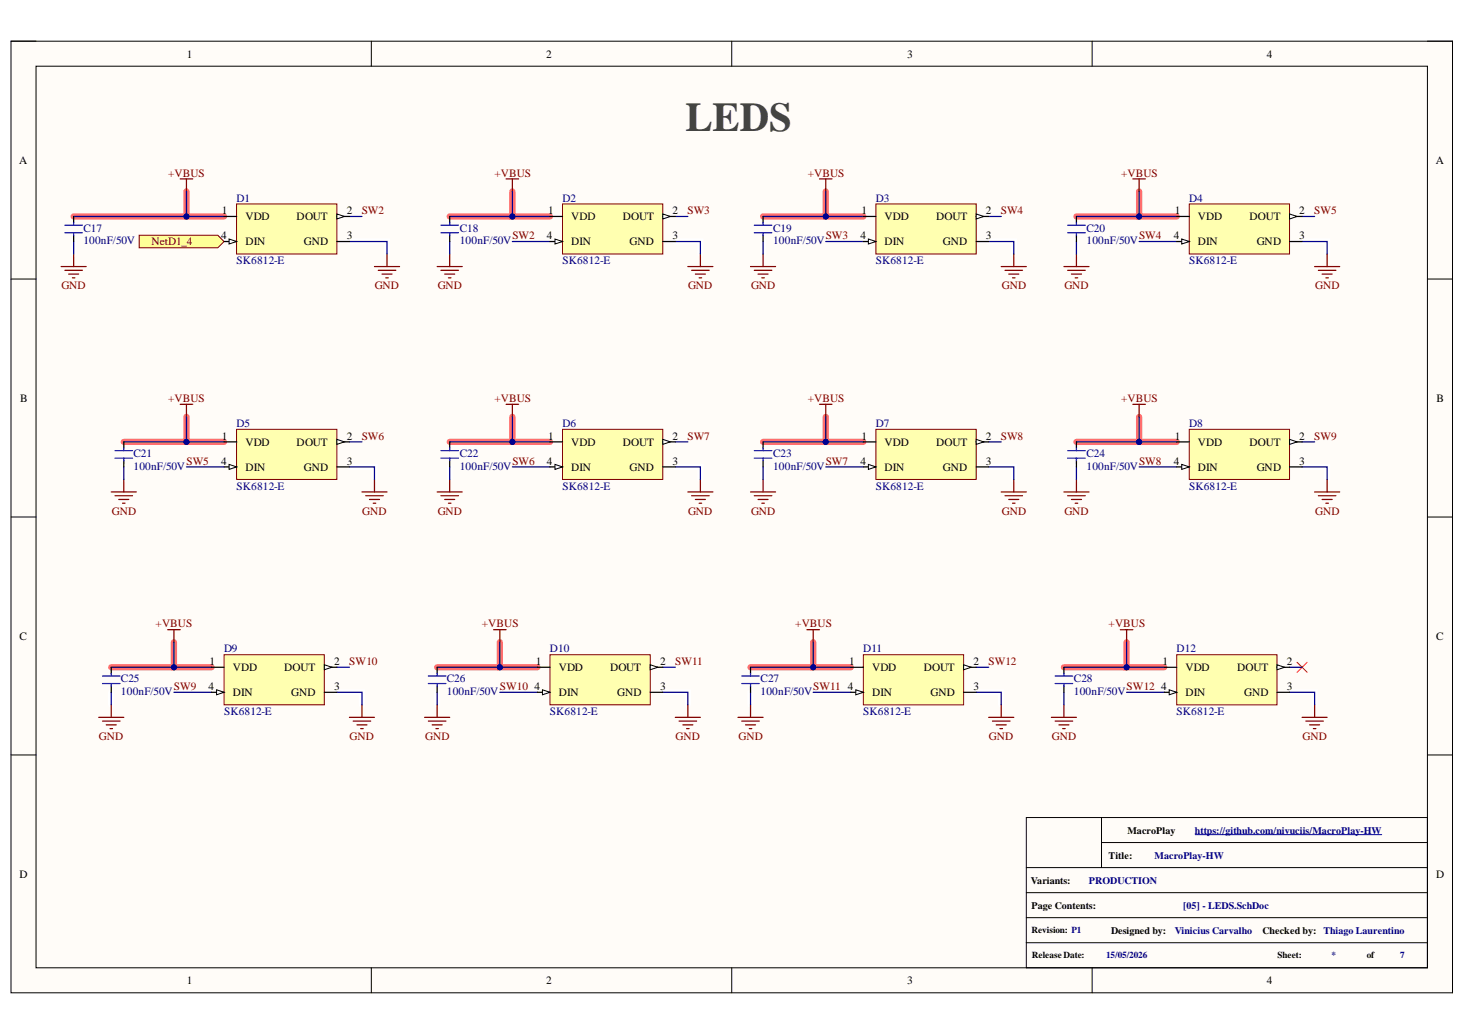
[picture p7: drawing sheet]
<svg xmlns="http://www.w3.org/2000/svg" width="297mm" height="210mm" viewBox="0 0 297 210" stroke-linecap="round" stroke-linejoin="round" font-family="sans-serif">
<defs><g id="words">
<text font-size="8.3" fill="#434343" x="139" y="26.6">LEDS</text>
<g font-size="2.3">
<text x="37.9" y="11.7">1</text>
<text x="110.7" y="11.7">2</text>
<text x="183.9" y="11.7">3</text>
<text x="256.8" y="11.7">4</text>
<text x="3.9" y="33.3">A</text>
<text x="291.1" y="33.3">A</text>
<text x="45" y="43.4">1</text>
<text x="49.7" y="44.7">VDD</text>
<text x="60.1" y="44.7">DOUT</text>
<text x="70.3" y="43.4">2</text>
<text x="111.2" y="43.4">1</text>
<text x="115.8" y="44.7">VDD</text>
<text x="126.3" y="44.7">DOUT</text>
<text x="136.4" y="43.4">2</text>
<text x="174.7" y="43.4">1</text>
<text x="179.3" y="44.7">VDD</text>
<text x="189.8" y="44.7">DOUT</text>
<text x="199.9" y="43.4">2</text>
<text x="238.2" y="43.4">1</text>
<text x="242.9" y="44.7">VDD</text>
<text x="253.4" y="44.7">DOUT</text>
<text x="263.4" y="43.4">2</text>
<text x="44.8" y="48.5">4</text>
<text x="49.7" y="49.8">DIN</text>
<text x="61.6" y="49.8">GND</text>
<text x="70.3" y="48.5">3</text>
<text x="110.9" y="48.5">4</text>
<text x="115.8" y="49.8">DIN</text>
<text x="127.7" y="49.8">GND</text>
<text x="136.4" y="48.5">3</text>
<text x="174.4" y="48.5">4</text>
<text x="179.3" y="49.8">DIN</text>
<text x="191.2" y="49.8">GND</text>
<text x="199.9" y="48.5">3</text>
<text x="238" y="48.5">4</text>
<text x="242.9" y="49.8">DIN</text>
<text x="254.8" y="49.8">GND</text>
<text x="263.4" y="48.5">3</text>
<text x="4.1" y="81.5">B</text>
<text x="291.3" y="81.5">B</text>
<text x="45" y="89.2">1</text>
<text x="70.3" y="89.2">2</text>
<text x="111.2" y="89.2">1</text>
<text x="136.4" y="89.2">2</text>
<text x="174.7" y="89.2">1</text>
<text x="199.9" y="89.2">2</text>
<text x="238.2" y="89.2">1</text>
<text x="263.4" y="89.2">2</text>
<text x="44.8" y="94.2">4</text>
<text x="49.7" y="95.5">DIN</text>
<text x="49.7" y="90.4">VDD</text>
<text x="60.1" y="90.4">DOUT</text>
<text x="61.6" y="95.5">GND</text>
<text x="70.3" y="94.2">3</text>
<text x="110.9" y="94.2">4</text>
<text x="115.8" y="95.5">DIN</text>
<text x="115.8" y="90.4">VDD</text>
<text x="126.3" y="90.4">DOUT</text>
<text x="127.7" y="95.5">GND</text>
<text x="136.4" y="94.2">3</text>
<text x="174.4" y="94.2">4</text>
<text x="179.3" y="95.5">DIN</text>
<text x="179.3" y="90.4">VDD</text>
<text x="189.8" y="90.4">DOUT</text>
<text x="191.2" y="95.5">GND</text>
<text x="199.9" y="94.2">3</text>
<text x="238" y="94.2">4</text>
<text x="242.9" y="95.5">DIN</text>
<text x="242.9" y="90.4">VDD</text>
<text x="253.4" y="90.4">DOUT</text>
<text x="254.8" y="95.5">GND</text>
<text x="263.4" y="94.2">3</text>
<text x="4" y="129.7">C</text>
<text x="291.2" y="129.7">C</text>
<text x="42.5" y="134.8">1</text>
<text x="47.2" y="136.1">VDD</text>
<text x="57.6" y="136.1">DOUT</text>
<text x="67.8" y="134.8">2</text>
<text x="108.6" y="134.8">1</text>
<text x="113.3" y="136.1">VDD</text>
<text x="123.7" y="136.1">DOUT</text>
<text x="133.8" y="134.8">2</text>
<text x="172.2" y="134.8">1</text>
<text x="176.8" y="136.1">VDD</text>
<text x="187.3" y="136.1">DOUT</text>
<text x="197.4" y="134.8">2</text>
<text x="235.7" y="134.8">1</text>
<text x="240.3" y="136.1">VDD</text>
<text x="250.8" y="136.1">DOUT</text>
<text x="260.9" y="134.8">2</text>
<text x="42.3" y="139.9">4</text>
<text x="47.2" y="141.2">DIN</text>
<text x="59" y="141.2">GND</text>
<text x="67.8" y="139.9">3</text>
<text x="108.4" y="139.9">4</text>
<text x="113.3" y="141.2">DIN</text>
<text x="125.1" y="141.2">GND</text>
<text x="133.8" y="139.9">3</text>
<text x="171.9" y="139.9">4</text>
<text x="176.8" y="141.2">DIN</text>
<text x="188.7" y="141.2">GND</text>
<text x="197.4" y="139.9">3</text>
<text x="235.4" y="139.9">4</text>
<text x="240.3" y="141.2">DIN</text>
<text x="252.3" y="141.2">GND</text>
<text x="260.9" y="139.9">3</text>
<text x="4" y="178">D</text>
<text x="291.2" y="178">D</text>
<text x="37.9" y="199.6">1</text>
<text x="110.7" y="199.6">2</text>
<text x="183.9" y="199.6">3</text>
<text x="256.8" y="199.6">4</text>
</g>
<g font-size="2.3" fill="#800000">
<text x="34.1" y="35.8">+VBUS</text>
<text x="100.2" y="35.8">+VBUS</text>
<text x="163.8" y="35.8">+VBUS</text>
<text x="227.3" y="35.8">+VBUS</text>
<text x="73.3" y="43.4">SW2</text>
<text x="139.4" y="43.4">SW3</text>
<text x="203" y="43.4">SW4</text>
<text x="266.5" y="43.4">SW5</text>
<text x="30.7" y="49.8">NetD1_4</text>
<text x="103.9" y="48.5">SW2</text>
<text x="167.4" y="48.5">SW3</text>
<text x="231" y="48.5">SW4</text>
<text x="12.4" y="58.7">GND</text>
<text x="76" y="58.7">GND</text>
<text x="88.7" y="58.7">GND</text>
<text x="139.5" y="58.7">GND</text>
<text x="152.3" y="58.7">GND</text>
<text x="203.1" y="58.7">GND</text>
<text x="215.8" y="58.7">GND</text>
<text x="266.7" y="58.7">GND</text>
<text x="34.1" y="81.5">+VBUS</text>
<text x="100.2" y="81.5">+VBUS</text>
<text x="163.8" y="81.5">+VBUS</text>
<text x="227.3" y="81.5">+VBUS</text>
<text x="73.3" y="89.2">SW6</text>
<text x="139.4" y="89.2">SW7</text>
<text x="203" y="89.2">SW8</text>
<text x="266.5" y="89.2">SW9</text>
<text x="37.8" y="94.2">SW5</text>
<text x="103.9" y="94.2">SW6</text>
<text x="167.4" y="94.2">SW7</text>
<text x="231" y="94.2">SW8</text>
<text x="22.7" y="104.4">GND</text>
<text x="73.4" y="104.4">GND</text>
<text x="88.7" y="104.4">GND</text>
<text x="139.5" y="104.4">GND</text>
<text x="152.3" y="104.4">GND</text>
<text x="203.1" y="104.4">GND</text>
<text x="215.8" y="104.4">GND</text>
<text x="266.7" y="104.4">GND</text>
<text x="31.6" y="127.2">+VBUS</text>
<text x="97.7" y="127.2">+VBUS</text>
<text x="161.2" y="127.2">+VBUS</text>
<text x="224.8" y="127.2">+VBUS</text>
<text x="70.8" y="134.8">SW10</text>
<text x="136.9" y="134.8">SW11</text>
<text x="200.4" y="134.8">SW12</text>
<text x="35.3" y="139.9">SW9</text>
<text x="101.3" y="139.9">SW10</text>
<text x="164.9" y="139.9">SW11</text>
<text x="228.4" y="139.9">SW12</text>
<text x="20" y="150.1">GND</text>
<text x="70.9" y="150.1">GND</text>
<text x="86.2" y="150.1">GND</text>
<text x="137" y="150.1">GND</text>
<text x="149.7" y="150.1">GND</text>
<text x="200.5" y="150.1">GND</text>
<text x="213.3" y="150.1">GND</text>
<text x="264.1" y="150.1">GND</text>
</g>
<g font-size="2.3" fill="#000080">
<text x="48" y="40.9">D1</text>
<text x="114" y="40.9">D2</text>
<text x="177.6" y="40.9">D3</text>
<text x="241.1" y="40.9">D4</text>
<text x="16.9" y="47">C17</text>
<text x="93.2" y="47">C18</text>
<text x="156.8" y="47">C19</text>
<text x="220.3" y="47">C20</text>
<text x="16.9" y="49.5">100nF/50V</text>
<text x="48" y="53.6">SK6812-E</text>
<text x="93.2" y="49.5">100nF/50V</text>
<text x="114" y="53.6">SK6812-E</text>
<text x="156.8" y="49.5">100nF/50V</text>
<text x="177.6" y="53.6">SK6812-E</text>
<text x="220.3" y="49.5">100nF/50V</text>
<text x="241.1" y="53.6">SK6812-E</text>
<text x="48" y="86.6">D5</text>
<text x="114" y="86.6">D6</text>
<text x="177.6" y="86.6">D7</text>
<text x="241.1" y="86.6">D8</text>
<text x="27.1" y="92.7">C21</text>
<text x="27.1" y="95.3">100nF/50V</text>
<text x="93.2" y="92.7">C22</text>
<text x="93.2" y="95.3">100nF/50V</text>
<text x="156.8" y="92.7">C23</text>
<text x="156.8" y="95.3">100nF/50V</text>
<text x="220.3" y="92.7">C24</text>
<text x="220.3" y="95.3">100nF/50V</text>
<text x="48" y="99.3">SK6812-E</text>
<text x="114" y="99.3">SK6812-E</text>
<text x="177.6" y="99.3">SK6812-E</text>
<text x="241.1" y="99.3">SK6812-E</text>
<text x="45.4" y="132.3">D9</text>
<text x="111.5" y="132.3">D10</text>
<text x="175" y="132.3">D11</text>
<text x="238.6" y="132.3">D12</text>
<text x="24.5" y="138.4">C25</text>
<text x="24.5" y="140.9">100nF/50V</text>
<text x="90.6" y="138.4">C26</text>
<text x="90.6" y="140.9">100nF/50V</text>
<text x="154.2" y="138.4">C27</text>
<text x="154.2" y="140.9">100nF/50V</text>
<text x="217.8" y="138.4">C28</text>
<text x="217.8" y="140.9">100nF/50V</text>
<text x="45.4" y="145">SK6812-E</text>
<text x="111.5" y="145">SK6812-E</text>
<text x="175" y="145">SK6812-E</text>
<text x="238.6" y="145">SK6812-E</text>
</g>
<g font-size="2">
<text x="228.6" y="169.1">MacroPlay</text>
<text x="209" y="179.2">Variants:</text>
<text x="224.8" y="174.1">Title:</text>
<text x="209.1" y="184.3">Page Contents:</text>
<text x="225.3" y="189.3">Designed by:</text>
<text x="256" y="189.3">Checked by:</text>
</g>
<g font-size="2" fill="#000080">
<text x="242.3" y="169.1">https://github.com/nivuciis/MacroPlay-HW</text>
<text x="220.8" y="179.2">PRODUCTION</text>
<text x="234.1" y="174.1">MacroPlay-HW</text>
<text x="239.9" y="184.3">[05] - LEDS.SchDoc</text>
<text x="238.2" y="189.3">Vinicius Carvalho</text>
<text x="268.3" y="189.3">Thiago Laurentino</text>
</g>
<g font-size="1.9">
<text x="209.1" y="189.3">Revision: P1</text>
<text x="209.2" y="194.3">Release Date:</text>
<text x="259" y="194.3">Sheet:</text>
<text x="277.1" y="194.3">of</text>
</g>
<g font-size="1.9" fill="#000080">
<text x="224.3" y="194.3">15/05/2026</text>
<text x="270" y="194.3">*</text>
<text x="283.9" y="194.3">7</text>
</g>
</g></defs>
<path d="M2.2 8.4h292.3v192.9h-292.3z" fill-rule="evenodd" fill="#fffcf8"/>
<path d="M2.2 8.4h292.3v192.9h-292.3z" fill="none" stroke="#000" stroke-width=".2"/>
<path d="M7.3 13.4h282.1v182.9h-282.1z" fill-rule="evenodd" fill="#fffcf8"/>
<g fill="none" stroke="#000" stroke-width=".2">
<path d="M2.2 8.3h5.1M7.3 13.4h282.1v182.9h-282.1zM75.3 8.3v5.1M148.4 8.3v5.1M221.4 8.4v5M289.4 8.4h5.1v5M2.2 56.6h5.1M289.4 56.6h5.1M2.2 104.9h5.1M289.4 104.9h5.1M2.2 153.1h5.1M289.4 153.1h5.1"/>
<path d="M208.1 176h81.3M208.1 165.8h81.3v30.5h-81.3zM223.3 170.9h66.1M223.3 165.8v10.2M75.3 196.3v5M148.4 196.3v5M208.1 181h81.3M208.1 186.1h81.3M208.1 191.2h81.3M221.4 196.3v5M294.5 196.3v5"/>
</g>
<g fill="none" stroke="#fff" stroke-width="1.3">
<path d="M14.9 49v2.5M70.8 49h7.7v2.5M91.2 49v2.5M136.9 49h5.1v2.5M154.7 49v2.5M200.5 49h5.1v2.5M218.3 49v2.5M264 49h5.1v2.5M25.1 94.7v2.5M70.8 94.7h5.1v2.5M91.2 94.7v2.5M136.9 94.7h5.1v2.5"/>
<path d="M154.7 94.7v2.5M200.5 94.7h5.1v2.5M218.3 94.7v2.5M264 94.7h5.1v2.5M22.6 140.4v2.5M68.3 140.4h5.1v2.5M88.6 140.4v2.5M134.4 140.4h5.1v2.5M152.2 140.4v2.5M197.9 140.4h5.1v2.5M215.7 140.4v2.5M261.5 140.4h5v2.5"/>
</g>
<g fill="none" stroke="#ff6e6e" stroke-width="1.3">
<path d="M37.8 38.8v5.1h7.6M103.9 38.8v5.1h7.6M167.4 38.8v5.1h7.7M231 38.8v5.1h7.6M14.9 43.9h22.9M91.2 43.9h12.7M154.7 43.9h12.7M218.3 43.9h12.7M25.1 89.6h12.7M37.8 84.5v5.1h7.6M91.2 89.6h12.7M103.9 84.5v5.1h7.6"/>
<path d="M154.7 89.6h12.7M167.4 84.5v5.1h7.7M218.3 89.6h12.7M231 84.5v5.1h7.6M22.6 135.3h12.7M35.3 130.2v5.1h7.6M88.6 135.3h12.7M101.3 130.2v5.1h7.7M152.2 135.3h12.7M164.9 130.2v5.1h7.6M215.7 135.3h12.7M228.4 130.2v5.1h7.6"/>
</g>
<path d="M242.3 169.3h37.9" fill="none" stroke="#000080" stroke-width=".2"/>
<path d="M12.4 54.1h5.1M13.2 54.8h3.5M13.9 55.6h2M14.7 56.3h.5M14.9 51.5v2.6M75.9 54.1h5.1M76.7 54.8h3.6M77.5 55.6h2M78.2 56.3h.5M78.5 51.5v2.6" fill="none" stroke="#800000" stroke-width=".25"/>
<path d="M28.2 47.7h16l1.2 1.3-1.2 1.2h-16z" fill-rule="evenodd" fill="#ffff80"/>
<path d="M28.2 47.7h16l1.2 1.3-1.2 1.2h-16z" fill="none" stroke="#800000" stroke-width=".2"/>
<g fill="none" stroke="#800000" stroke-width=".25">
<path d="M36.5 36.3h2.6M37.8 36.3v2.5M102.6 36.3h2.6M103.9 36.3v2.5M166.2 36.3h2.5M167.4 36.3v2.5M229.7 36.3h2.5M231 36.3v2.5M88.6 54.1h5.1M89.4 54.8h3.6M90.2 55.6h2M90.9 56.3h.5"/>
<path d="M91.2 51.5v2.6M139.5 54.1h5.1M140.2 54.8h3.6M141 55.6h2M141.8 56.3h.5M142 51.5v2.6M152.2 54.1h5.1M152.9 54.8h3.6M153.7 55.6h2M154.5 56.3h.5M154.7 51.5v2.6M203 54.1h5.1"/>
<path d="M203.8 54.8h3.5M204.5 55.6h2.1M205.3 56.3h.5M205.6 51.5v2.6M215.7 54.1h5.1M216.5 54.8h3.5M217.2 55.6h2.1M218 56.3h.5M218.3 51.5v2.6M266.5 54.1h5.1M267.3 54.8h3.6M268.1 55.6h2"/>
<path d="M268.8 56.3h.5M269.1 51.5v2.6M22.6 99.8h5M25.1 97.2v2.6M36.5 82h2.6M37.8 82v2.5M73.4 99.8h5.1M75.9 97.2v2.6M88.6 99.8h5.1M91.2 97.2v2.6M102.6 82h2.6M103.9 82v2.5"/>
<path d="M139.5 99.8h5.1M142 97.2v2.6M152.2 99.8h5.1M154.7 97.2v2.6M166.2 82h2.5M167.4 82v2.5M203 99.8h5.1M205.6 97.2v2.6M215.7 99.8h5.1M218.3 97.2v2.6M229.7 82h2.5M231 82v2.5"/>
<path d="M266.5 99.8h5.1M269.1 97.2v2.6M23.3 100.5h3.6M24.1 101.3h2M24.8 102.1h.6M74.2 100.5h3.5M74.9 101.3h2M75.7 102.1h.5M89.4 100.5h3.6M90.2 101.3h2M90.9 102.1h.5M140.2 100.5h3.6"/>
<path d="M141 101.3h2M141.8 102.1h.5M152.9 100.5h3.6M153.7 101.3h2M154.5 102.1h.5M203.8 100.5h3.5M204.5 101.3h2.1M205.3 102.1h.5M216.5 100.5h3.5M217.2 101.3h2.1M218 102.1h.5M267.3 100.5h3.6"/>
<path d="M268.1 101.3h2M268.8 102.1h.5M34 127.7h2.5M35.3 127.7v2.5M100.1 127.7h2.5M101.3 127.7v2.5M163.6 127.7h2.6M164.9 127.7v2.5M227.2 127.7h2.5M228.4 127.7v2.5M20 145.5h5.1M20.8 146.2h3.5"/>
<path d="M21.5 147h2.1M22.3 147.8h.5M22.6 142.9v2.6M70.8 145.5h5.1M71.6 146.2h3.6M72.4 147h2M73.1 147.8h.5M73.4 142.9v2.6M86.1 145.5h5.1M86.9 146.2h3.5M87.6 147h2.1M88.4 147.8h.5"/>
<path d="M88.6 142.9v2.6M136.9 145.5h5.1M137.7 146.2h3.5M138.4 147h2.1M139.2 147.8h.5M139.5 142.9v2.6M149.6 145.5h5.1M150.4 146.2h3.6M151.2 147h2M151.9 147.8h.5M152.2 142.9v2.6M200.5 145.5h5.1"/>
<path d="M201.2 146.2h3.6M202 147h2M202.7 147.8h.6M203 142.9v2.6M213.2 145.5h5.1M213.9 146.2h3.6M214.7 147h2M215.5 147.8h.5M215.7 142.9v2.6M264 145.5h5.1M264.8 146.2h3.5M265.5 147h2.1"/>
<path d="M266.3 147.8h.5M266.5 142.9v2.6"/>
</g>
<path d="M263 134.3l2 2M265 134.3l-2 2" fill="none" stroke="#f00" stroke-width=".2"/>
<path d="M37.8 38.8v5.1h7.6M14.9 49v2.5" fill="none" stroke="#000080" stroke-width=".25"/>
<circle cx="37.8" cy="43.9" r=".51" fill="#000080"/>
<circle cx="37.8" cy="43.9" r=".51" fill="none" stroke="#000080" stroke-width=".2"/>
<path d="M14.9 43.9h22.9" fill="none" stroke="#000080" stroke-width=".25"/>
<circle cx="37.8" cy="43.9" r=".51" fill="#000080"/>
<circle cx="37.8" cy="43.9" r=".51" fill="none" stroke="#000080" stroke-width=".2"/>
<path d="M103.9 38.8v5.1h7.6M91.2 49v2.5" fill="none" stroke="#000080" stroke-width=".25"/>
<circle cx="103.9" cy="43.9" r=".51" fill="#000080"/>
<circle cx="103.9" cy="43.9" r=".51" fill="none" stroke="#000080" stroke-width=".2"/>
<path d="M91.2 43.9h12.7" fill="none" stroke="#000080" stroke-width=".25"/>
<circle cx="103.9" cy="43.9" r=".51" fill="#000080"/>
<circle cx="103.9" cy="43.9" r=".51" fill="none" stroke="#000080" stroke-width=".2"/>
<path d="M167.4 38.8v5.1h7.7M70.8 49h7.7v2.5M70.8 43.9h2.6M103.9 49h7.6M136.9 49h5.1v2.5M154.7 49v2.5" fill="none" stroke="#000080" stroke-width=".25"/>
<circle cx="167.4" cy="43.9" r=".51" fill="#000080"/>
<circle cx="167.4" cy="43.9" r=".51" fill="none" stroke="#000080" stroke-width=".2"/>
<path d="M154.7 43.9h12.7" fill="none" stroke="#000080" stroke-width=".25"/>
<circle cx="167.4" cy="43.9" r=".51" fill="#000080"/>
<circle cx="167.4" cy="43.9" r=".51" fill="none" stroke="#000080" stroke-width=".2"/>
<path d="M231 38.8v5.1h7.6M136.9 43.9h2.6M167.4 49h7.7M200.5 49h5.1v2.5M218.3 49v2.5" fill="none" stroke="#000080" stroke-width=".25"/>
<circle cx="231" cy="43.9" r=".51" fill="#000080"/>
<circle cx="231" cy="43.9" r=".51" fill="none" stroke="#000080" stroke-width=".2"/>
<path d="M218.3 43.9h12.7" fill="none" stroke="#000080" stroke-width=".25"/>
<circle cx="231" cy="43.9" r=".51" fill="#000080"/>
<circle cx="231" cy="43.9" r=".51" fill="none" stroke="#000080" stroke-width=".2"/>
<path d="M200.5 43.9h2.5M231 49h7.6M264 49h5.1v2.5M264 43.9h2.5M25.1 94.7v2.5M37.8 84.5v5.1h7.6" fill="none" stroke="#000080" stroke-width=".25"/>
<circle cx="37.8" cy="89.6" r=".51" fill="#000080"/>
<circle cx="37.8" cy="89.6" r=".51" fill="none" stroke="#000080" stroke-width=".2"/>
<path d="M25.1 89.6h12.7" fill="none" stroke="#000080" stroke-width=".25"/>
<circle cx="37.8" cy="89.6" r=".51" fill="#000080"/>
<circle cx="37.8" cy="89.6" r=".51" fill="none" stroke="#000080" stroke-width=".2"/>
<path d="M37.8 94.7h7.6M70.8 94.7h5.1v2.5M70.8 89.6h2.6M91.2 94.7v2.5M103.9 84.5v5.1h7.6" fill="none" stroke="#000080" stroke-width=".25"/>
<circle cx="103.9" cy="89.6" r=".51" fill="#000080"/>
<circle cx="103.9" cy="89.6" r=".51" fill="none" stroke="#000080" stroke-width=".2"/>
<path d="M91.2 89.6h12.7" fill="none" stroke="#000080" stroke-width=".25"/>
<circle cx="103.9" cy="89.6" r=".51" fill="#000080"/>
<circle cx="103.9" cy="89.6" r=".51" fill="none" stroke="#000080" stroke-width=".2"/>
<path d="M103.9 94.7h7.6M136.9 94.7h5.1v2.5M136.9 89.6h2.6M154.7 94.7v2.5M167.4 84.5v5.1h7.7" fill="none" stroke="#000080" stroke-width=".25"/>
<circle cx="167.4" cy="89.6" r=".51" fill="#000080"/>
<circle cx="167.4" cy="89.6" r=".51" fill="none" stroke="#000080" stroke-width=".2"/>
<path d="M154.7 89.6h12.7" fill="none" stroke="#000080" stroke-width=".25"/>
<circle cx="167.4" cy="89.6" r=".51" fill="#000080"/>
<circle cx="167.4" cy="89.6" r=".51" fill="none" stroke="#000080" stroke-width=".2"/>
<path d="M167.4 94.7h7.7M200.5 94.7h5.1v2.5M200.5 89.6h2.5M218.3 94.7v2.5M231 84.5v5.1h7.6" fill="none" stroke="#000080" stroke-width=".25"/>
<circle cx="231" cy="89.6" r=".51" fill="#000080"/>
<circle cx="231" cy="89.6" r=".51" fill="none" stroke="#000080" stroke-width=".2"/>
<path d="M218.3 89.6h12.7" fill="none" stroke="#000080" stroke-width=".25"/>
<circle cx="231" cy="89.6" r=".51" fill="#000080"/>
<circle cx="231" cy="89.6" r=".51" fill="none" stroke="#000080" stroke-width=".2"/>
<path d="M231 94.7h7.6M264 94.7h5.1v2.5M264 89.6h2.5M35.3 130.2v5.1h7.6M22.6 140.4v2.5" fill="none" stroke="#000080" stroke-width=".25"/>
<circle cx="35.3" cy="135.3" r=".51" fill="#000080"/>
<circle cx="35.3" cy="135.3" r=".51" fill="none" stroke="#000080" stroke-width=".2"/>
<path d="M22.6 135.3h12.7" fill="none" stroke="#000080" stroke-width=".25"/>
<circle cx="35.3" cy="135.3" r=".51" fill="#000080"/>
<circle cx="35.3" cy="135.3" r=".51" fill="none" stroke="#000080" stroke-width=".2"/>
<path d="M68.3 135.3h2.5M101.3 130.2v5.1h7.7M35.3 140.4h7.6M68.3 140.4h5.1v2.5M88.6 140.4v2.5" fill="none" stroke="#000080" stroke-width=".25"/>
<circle cx="101.3" cy="135.3" r=".51" fill="#000080"/>
<circle cx="101.3" cy="135.3" r=".51" fill="none" stroke="#000080" stroke-width=".2"/>
<path d="M88.6 135.3h12.7" fill="none" stroke="#000080" stroke-width=".25"/>
<circle cx="101.3" cy="135.3" r=".51" fill="#000080"/>
<circle cx="101.3" cy="135.3" r=".51" fill="none" stroke="#000080" stroke-width=".2"/>
<path d="M134.4 135.3h2.5M164.9 130.2v5.1h7.6M101.3 140.4h7.7M134.4 140.4h5.1v2.5M152.2 140.4v2.5" fill="none" stroke="#000080" stroke-width=".25"/>
<circle cx="164.9" cy="135.3" r=".51" fill="#000080"/>
<circle cx="164.9" cy="135.3" r=".51" fill="none" stroke="#000080" stroke-width=".2"/>
<path d="M152.2 135.3h12.7" fill="none" stroke="#000080" stroke-width=".25"/>
<circle cx="164.9" cy="135.3" r=".51" fill="#000080"/>
<circle cx="164.9" cy="135.3" r=".51" fill="none" stroke="#000080" stroke-width=".2"/>
<path d="M197.9 135.3h2.6M228.4 130.2v5.1h7.6M164.9 140.4h7.6M197.9 140.4h5.1v2.5M215.7 140.4v2.5" fill="none" stroke="#000080" stroke-width=".25"/>
<circle cx="228.4" cy="135.3" r=".51" fill="#000080"/>
<circle cx="228.4" cy="135.3" r=".51" fill="none" stroke="#000080" stroke-width=".2"/>
<path d="M215.7 135.3h12.7" fill="none" stroke="#000080" stroke-width=".25"/>
<circle cx="228.4" cy="135.3" r=".51" fill="#000080"/>
<circle cx="228.4" cy="135.3" r=".51" fill="none" stroke="#000080" stroke-width=".2"/>
<path d="M261.5 135.3h2.5M228.4 140.4h7.6M261.5 140.4h5v2.5" fill="none" stroke="#000080" stroke-width=".25"/>
<g fill="none" stroke="#000" stroke-width=".25">
<path d="M14.9 43.9v1.3M14.9 47.7v1.3M91.2 43.9v1.3M91.2 47.7v1.3M154.7 43.9v1.3M154.7 47.7v1.3M218.3 43.9v1.3M218.3 47.7v1.3M25.1 89.6v1.3M25.1 93.4v1.3M91.2 89.6v1.3M91.2 93.4v1.3"/>
<path d="M154.7 89.6v1.3M154.7 93.4v1.3M218.3 89.6v1.3M218.3 93.4v1.3M22.6 135.3v1.3M22.6 139.1v1.3M88.6 135.3v1.3M88.6 139.1v1.3M152.2 135.3v1.3M152.2 139.1v1.3M215.7 135.3v1.3M215.7 139.1v1.3"/>
</g>
<g fill="none" stroke="#00f" stroke-width=".25">
<path d="M13.2 45.7h3.5M13.2 47.2h3.5M14.9 45.2v.5M14.9 47.2v.5M89.4 45.7h3.6M89.4 47.2h3.6M91.2 45.2v.5M91.2 47.2v.5M152.9 45.7h3.6M152.9 47.2h3.6M154.7 45.2v.5M154.7 47.2v.5"/>
<path d="M216.5 45.7h3.5M216.5 47.2h3.5M218.3 45.2v.5M218.3 47.2v.5M23.3 91.4h3.6M23.3 92.9h3.6M25.1 90.9v.5M25.1 92.9v.5M89.4 91.4h3.6M89.4 92.9h3.6M91.2 90.9v.5M91.2 92.9v.5"/>
<path d="M152.9 91.4h3.6M152.9 92.9h3.6M154.7 90.9v.5M154.7 92.9v.5M216.5 91.4h3.5M216.5 92.9h3.5M218.3 90.9v.5M218.3 92.9v.5M20.8 137.1h3.5M20.8 138.6h3.5M22.6 136.6v.5M22.6 138.6v.5"/>
<path d="M86.9 137.1h3.5M86.9 138.6h3.5M88.6 136.6v.5M88.6 138.6v.5M150.4 137.1h3.6M150.4 138.6h3.6M152.2 136.6v.5M152.2 138.6v.5M213.9 137.1h3.6M213.9 138.6h3.6M215.7 136.6v.5M215.7 138.6v.5"/>
</g>
<path d="M48 41.4h20.3v10.1h-20.3z" fill-rule="evenodd" fill="#ffffb0"/>
<path d="M48 41.4h20.3v10.1h-20.3z" fill="none" stroke="#800000" stroke-width=".2"/>
<path d="M45.4 49h2.6" fill="none" stroke="#000" stroke-width=".25"/>
<path d="M46.4 48.5l1.6 .5-1.6 .5z" fill="#f8fcff"/>
<path d="M46.4 48.5l1.6 .5-1.6 .5z" fill="none" stroke="#000" stroke-width=".2"/>
<path d="M45.4 43.9h2.6M68.3 43.9h2.5" fill="none" stroke="#000" stroke-width=".25"/>
<path d="M68.3 43.4l1.5 .5-1.5 .5z" fill="#f8fcff"/>
<path d="M68.3 43.4l1.5 .5-1.5 .5z" fill="none" stroke="#000" stroke-width=".2"/>
<path d="M68.3 49h2.5" fill="none" stroke="#000" stroke-width=".25"/>
<path d="M114.1 41.4h20.3v10.1h-20.3z" fill-rule="evenodd" fill="#ffffb0"/>
<path d="M114.1 41.4h20.3v10.1h-20.3z" fill="none" stroke="#800000" stroke-width=".2"/>
<path d="M111.5 49h2.6" fill="none" stroke="#000" stroke-width=".25"/>
<path d="M112.5 48.5l1.6 .5-1.6 .5z" fill="#f8fcff"/>
<path d="M112.5 48.5l1.6 .5-1.6 .5z" fill="none" stroke="#000" stroke-width=".2"/>
<path d="M111.5 43.9h2.6M134.4 43.9h2.5" fill="none" stroke="#000" stroke-width=".25"/>
<path d="M134.4 43.4l1.5 .5-1.5 .5z" fill="#f8fcff"/>
<path d="M134.4 43.4l1.5 .5-1.5 .5z" fill="none" stroke="#000" stroke-width=".2"/>
<path d="M134.4 49h2.5" fill="none" stroke="#000" stroke-width=".25"/>
<path d="M177.6 41.4h20.3v10.1h-20.3z" fill-rule="evenodd" fill="#ffffb0"/>
<path d="M177.6 41.4h20.3v10.1h-20.3z" fill="none" stroke="#800000" stroke-width=".2"/>
<path d="M175.1 49h2.5" fill="none" stroke="#000" stroke-width=".25"/>
<path d="M176.1 48.5l1.5 .5-1.5 .5z" fill="#f8fcff"/>
<path d="M176.1 48.5l1.5 .5-1.5 .5z" fill="none" stroke="#000" stroke-width=".2"/>
<path d="M175.1 43.9h2.5M197.9 43.9h2.6" fill="none" stroke="#000" stroke-width=".25"/>
<path d="M197.9 43.4l1.6 .5-1.6 .5z" fill="#f8fcff"/>
<path d="M197.9 43.4l1.6 .5-1.6 .5z" fill="none" stroke="#000" stroke-width=".2"/>
<path d="M197.9 49h2.6" fill="none" stroke="#000" stroke-width=".25"/>
<path d="M241.1 41.4h20.4v10.1h-20.4z" fill-rule="evenodd" fill="#ffffb0"/>
<path d="M241.1 41.4h20.4v10.1h-20.4z" fill="none" stroke="#800000" stroke-width=".2"/>
<path d="M238.6 49h2.5" fill="none" stroke="#000" stroke-width=".25"/>
<path d="M239.6 48.5l1.5 .5-1.5 .5z" fill="#f8fcff"/>
<path d="M239.6 48.5l1.5 .5-1.5 .5z" fill="none" stroke="#000" stroke-width=".2"/>
<path d="M238.6 43.9h2.5M261.5 43.9h2.5" fill="none" stroke="#000" stroke-width=".25"/>
<path d="M261.5 43.4l1.5 .5-1.5 .5z" fill="#f8fcff"/>
<path d="M261.5 43.4l1.5 .5-1.5 .5z" fill="none" stroke="#000" stroke-width=".2"/>
<path d="M261.5 49h2.5" fill="none" stroke="#000" stroke-width=".25"/>
<path d="M48 87.1h20.3v10.1h-20.3z" fill-rule="evenodd" fill="#ffffb0"/>
<path d="M48 87.1h20.3v10.1h-20.3z" fill="none" stroke="#800000" stroke-width=".2"/>
<path d="M45.4 94.7h2.6" fill="none" stroke="#000" stroke-width=".25"/>
<path d="M46.4 94.2l1.6 .5-1.6 .5z" fill="#f8fcff"/>
<path d="M46.4 94.2l1.6 .5-1.6 .5z" fill="none" stroke="#000" stroke-width=".2"/>
<path d="M45.4 89.6h2.6M68.3 89.6h2.5" fill="none" stroke="#000" stroke-width=".25"/>
<path d="M68.3 89.1l1.5 .5-1.5 .5z" fill="#f8fcff"/>
<path d="M68.3 89.1l1.5 .5-1.5 .5z" fill="none" stroke="#000" stroke-width=".2"/>
<path d="M68.3 94.7h2.5" fill="none" stroke="#000" stroke-width=".25"/>
<path d="M114.1 87.1h20.3v10.1h-20.3z" fill-rule="evenodd" fill="#ffffb0"/>
<path d="M114.1 87.1h20.3v10.1h-20.3z" fill="none" stroke="#800000" stroke-width=".2"/>
<path d="M111.5 94.7h2.6" fill="none" stroke="#000" stroke-width=".25"/>
<path d="M112.5 94.2l1.6 .5-1.6 .5z" fill="#f8fcff"/>
<path d="M112.5 94.2l1.6 .5-1.6 .5z" fill="none" stroke="#000" stroke-width=".2"/>
<path d="M111.5 89.6h2.6M134.4 89.6h2.5" fill="none" stroke="#000" stroke-width=".25"/>
<path d="M134.4 89.1l1.5 .5-1.5 .5z" fill="#f8fcff"/>
<path d="M134.4 89.1l1.5 .5-1.5 .5z" fill="none" stroke="#000" stroke-width=".2"/>
<path d="M134.4 94.7h2.5" fill="none" stroke="#000" stroke-width=".25"/>
<path d="M177.6 87.1h20.3v10.1h-20.3z" fill-rule="evenodd" fill="#ffffb0"/>
<path d="M177.6 87.1h20.3v10.1h-20.3z" fill="none" stroke="#800000" stroke-width=".2"/>
<path d="M175.1 94.7h2.5" fill="none" stroke="#000" stroke-width=".25"/>
<path d="M176.1 94.2l1.5 .5-1.5 .5z" fill="#f8fcff"/>
<path d="M176.1 94.2l1.5 .5-1.5 .5z" fill="none" stroke="#000" stroke-width=".2"/>
<path d="M175.1 89.6h2.5M197.9 89.6h2.6" fill="none" stroke="#000" stroke-width=".25"/>
<path d="M197.9 89.1l1.6 .5-1.6 .5z" fill="#f8fcff"/>
<path d="M197.9 89.1l1.6 .5-1.6 .5z" fill="none" stroke="#000" stroke-width=".2"/>
<path d="M197.9 94.7h2.6" fill="none" stroke="#000" stroke-width=".25"/>
<path d="M241.1 87.1h20.4v10.1h-20.4z" fill-rule="evenodd" fill="#ffffb0"/>
<path d="M241.1 87.1h20.4v10.1h-20.4z" fill="none" stroke="#800000" stroke-width=".2"/>
<path d="M238.6 94.7h2.5" fill="none" stroke="#000" stroke-width=".25"/>
<path d="M239.6 94.2l1.5 .5-1.5 .5z" fill="#f8fcff"/>
<path d="M239.6 94.2l1.5 .5-1.5 .5z" fill="none" stroke="#000" stroke-width=".2"/>
<path d="M238.6 89.6h2.5M261.5 89.6h2.5" fill="none" stroke="#000" stroke-width=".25"/>
<path d="M261.5 89.1l1.5 .5-1.5 .5z" fill="#f8fcff"/>
<path d="M261.5 89.1l1.5 .5-1.5 .5z" fill="none" stroke="#000" stroke-width=".2"/>
<path d="M261.5 94.7h2.5" fill="none" stroke="#000" stroke-width=".25"/>
<path d="M111.5 132.8h20.3v10.1h-20.3z" fill-rule="evenodd" fill="#ffffb0"/>
<path d="M111.5 132.8h20.3v10.1h-20.3z" fill="none" stroke="#800000" stroke-width=".2"/>
<path d="M109 140.4h2.5" fill="none" stroke="#000" stroke-width=".25"/>
<path d="M110 139.9l1.5 .5-1.5 .5z" fill="#f8fcff"/>
<path d="M110 139.9l1.5 .5-1.5 .5z" fill="none" stroke="#000" stroke-width=".2"/>
<path d="M109 135.3h2.5M131.8 135.3h2.6" fill="none" stroke="#000" stroke-width=".25"/>
<path d="M131.8 134.8l1.6 .5-1.6 .5z" fill="#f8fcff"/>
<path d="M131.8 134.8l1.6 .5-1.6 .5z" fill="none" stroke="#000" stroke-width=".2"/>
<path d="M131.8 140.4h2.6" fill="none" stroke="#000" stroke-width=".25"/>
<path d="M175.1 132.8h20.3v10.1h-20.3z" fill-rule="evenodd" fill="#ffffb0"/>
<path d="M175.1 132.8h20.3v10.1h-20.3z" fill="none" stroke="#800000" stroke-width=".2"/>
<path d="M172.5 140.4h2.6" fill="none" stroke="#000" stroke-width=".25"/>
<path d="M173.5 139.9l1.6 .5-1.6 .5z" fill="#f8fcff"/>
<path d="M173.5 139.9l1.6 .5-1.6 .5z" fill="none" stroke="#000" stroke-width=".2"/>
<path d="M172.5 135.3h2.6M195.4 135.3h2.5" fill="none" stroke="#000" stroke-width=".25"/>
<path d="M195.4 134.8l1.5 .5-1.5 .5z" fill="#f8fcff"/>
<path d="M195.4 134.8l1.5 .5-1.5 .5z" fill="none" stroke="#000" stroke-width=".2"/>
<path d="M195.4 140.4h2.5" fill="none" stroke="#000" stroke-width=".25"/>
<path d="M238.6 132.8h20.3v10.1h-20.3z" fill-rule="evenodd" fill="#ffffb0"/>
<path d="M238.6 132.8h20.3v10.1h-20.3z" fill="none" stroke="#800000" stroke-width=".2"/>
<path d="M236 140.4h2.6" fill="none" stroke="#000" stroke-width=".25"/>
<path d="M237.1 139.9l1.5 .5-1.5 .5z" fill="#f8fcff"/>
<path d="M237.1 139.9l1.5 .5-1.5 .5z" fill="none" stroke="#000" stroke-width=".2"/>
<path d="M236 135.3h2.6M258.9 135.3h2.6" fill="none" stroke="#000" stroke-width=".25"/>
<path d="M258.9 134.8l1.5 .5-1.5 .5z" fill="#f8fcff"/>
<path d="M258.9 134.8l1.5 .5-1.5 .5z" fill="none" stroke="#000" stroke-width=".2"/>
<path d="M258.9 140.4h2.6" fill="none" stroke="#000" stroke-width=".25"/>
<path d="M45.4 132.8h20.4v10.1h-20.4z" fill-rule="evenodd" fill="#ffffb0"/>
<path d="M45.4 132.8h20.4v10.1h-20.4z" fill="none" stroke="#800000" stroke-width=".2"/>
<path d="M42.9 140.4h2.5" fill="none" stroke="#000" stroke-width=".25"/>
<path d="M43.9 139.9l1.5 .5-1.5 .5z" fill="#f8fcff"/>
<path d="M43.9 139.9l1.5 .5-1.5 .5z" fill="none" stroke="#000" stroke-width=".2"/>
<path d="M42.9 135.3h2.5M65.8 135.3h2.5" fill="none" stroke="#000" stroke-width=".25"/>
<path d="M65.8 134.8l1.5 .5-1.5 .5z" fill="#f8fcff"/>
<path d="M65.8 134.8l1.5 .5-1.5 .5z" fill="none" stroke="#000" stroke-width=".2"/>
<path d="M65.8 140.4h2.5" fill="none" stroke="#000" stroke-width=".25"/>
<use href="#words"/>
</svg>
